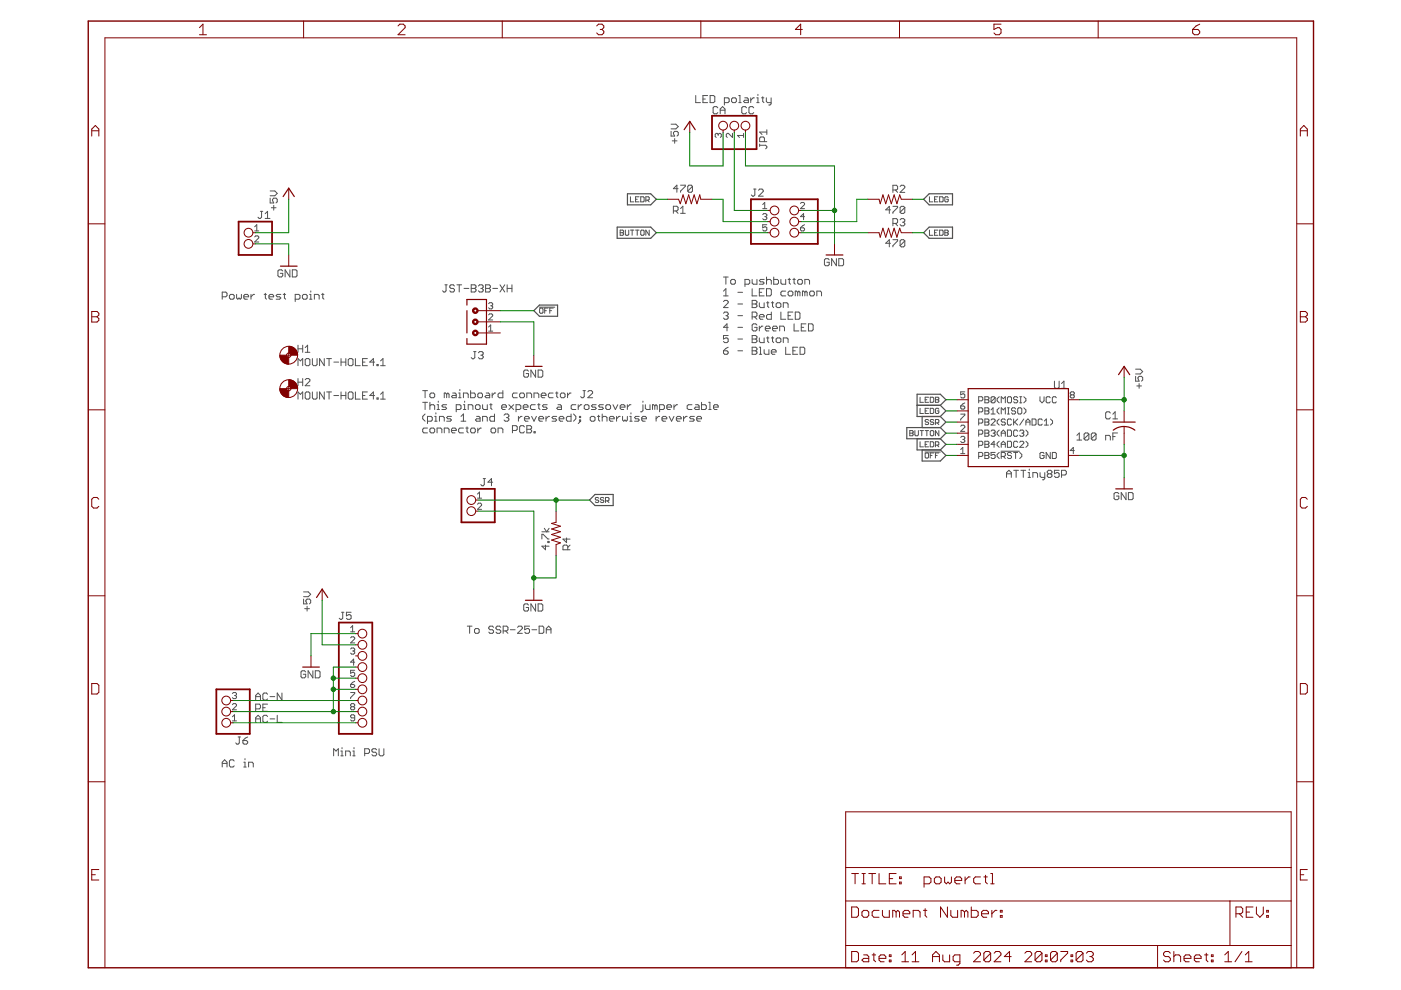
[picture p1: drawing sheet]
<svg xmlns="http://www.w3.org/2000/svg" width="297mm" height="210mm" viewBox="0 0 297 210" stroke-linecap="round" stroke-linejoin="round" font-family="sans-serif">
<g fill="none" stroke="#505050" stroke-width=".21">
<path d="M142.3 27.9v1h.7l-.2-.5v-.3l.2-.2h.6l.2 .2v.5l-.2 .3M142.3 26.3h1l.5 .5-.5 .5h-1M142.5 29.9h1.1M143 29.4v1M144.3 39.3h1v.2l-1 1v.3M146.8 39.5l-.2-.2h-.6l-.2 .2v1M146.8 39.5v1l-.2 .3h-.6l-.2-.3M146.8 39.5l-1 1M147.5 20.3v1.5h1M149 21h.5M150 20.3h-1v1.5h1M150.6 20.3h.7l.3 .2v1l-.3 .3h-.7z"/>
<path d="M152.2 22.9l-.3-.3h-.5l-.2 .3v1l.2 .2h.5l.3-.2M152.3 28.5v.2M152.3 28.5l-.2-.2-.5 .2v.4l.2 .2M152.3 28.5l.2-.2 .4 .2v.4l-.2 .2M152.7 24.1v-1l.5-.5 .5 .5v1M152.7 23.4h1M153.6 21.8h.7l.3-.3v-.5l-.3-.3h-.7v1.6M155.1 21l.3-.3h.5l.2 .3v.5l-.2 .3h-.5l-.3-.3zM155.3 28.3v.8l-.9-.8-.4 .2v.4l.2 .2M156.6 21.8h.5M156.6 20.3h.3v1.5M157.6 28.7h-1.2l.4 .4"/>
<path d="M157.6 28.3v.8M157.9 20.7h.5l.3 .3v.8h-.8l-.3-.3 .3-.2h.8M158.3 22.9l-.3-.3h-.5l-.2 .3v1l.2 .2h.5l.3-.2M159.2 20.7v1.1M159.8 22.9l-.2-.3h-.6l-.2 .3v1l.2 .2h.6l.2-.2M159.9 20.7h-.2l-.5 .6M160.4 21.8h.6M160.4 20.7h.3v1.1M160.7 20v.3M161.1 30.8h1.2l.3 .3v.2l-.3 .3M161.1 30.5v.6M161.5 20.7h.5"/>
<path d="M161.7 20.5v1l.3 .3M162.1 30v-.7l-.3-.3h-.5l-.2 .3v.7h1.5M162.5 20.7v.8l.2 .3h.8M162.6 27.5v1M162.6 28h-1.5l.5 .5M163.5 20.7v1.3l-.3 .3h-.2M190.8 39.5l.3-.2h.5l.2 .2v.3l-1 1h1M54 48.1l.4-.5v1.4M54 49h.9M54 50.2l.2-.2h.5l.2 .2v.2l-.9 .9h.9M55.2 44.8h.5M55.5 44.8v1.3l-.3 .2h-.3l-.2-.2"/>
<path d="M56.2 45.3l.5-.5v1.5M56.2 46.3h1M57.3 42v1h.7l-.2-.7 .2-.3h.5l.3 .3v.5l-.3 .2M57.3 40.5h1l.5 .5-.5 .5h-1M57.5 44h1M58 43.5v1.1M59.9 57.4l-.2-.2h-.5l-.3 .2v1.1l.3 .2h.5l.2-.2v-.5h-.5M61.5 57.2v1.5l-1-1.5v1.5M62 57.2h.7l.3 .2v1.1l-.3 .2h-.7zM131.5 48.8h.5l.2 .2-.2 .3 .2 .4-.2 .2h-.5zM131.5 49.3h.5M132.6 48.8v.9l.2 .2h.3l.2-.2v-.9"/>
<path d="M133.7 48.8h.7M133.7 41.7v1.1h.7M134 48.8v1.1M134.7 48.8h.8M134.7 42.2h.4M135.1 48.8v1.1M135.5 41.7h-.8v1.1h.8M135.8 41.7h.6l.2 .2v.7l-.2 .2h-.6zM136 48.8h.4l.2 .2v.7l-.2 .2h-.4l-.2-.2v-.7zM136.9 42.4h.6l.1-.5-.1-.2h-.6v1.1M137.3 42.4l.3 .4M137.6 48.8v1.1l-.7-1.1v1.1"/>
<path d="M142.8 44.7h.7l.3-.2v-.5l-.3-.3h-.7v1.5M143.3 44.7l.5 .5M143.8 40h-1l.7-.7v1.5M144.3 44.2l.5-.5v1.5M144.3 45.2h1M153.4 58.7h1M153.9 58.7v1.6M155.2 59.2h.5l.2 .3v.5l-.2 .3h-.5l-.3-.3v-.5zM159.5 59.2v.8l.2 .3h.8v-1.1M159.8 40.1h.5M160 40.1v1.2l-.2 .3h-.2l-.3-.3M160.8 40.3l.3-.2h.5l.2 .2v.3l-1 1h1"/>
<path d="M161.7 43.4l.4-.5v1.3M161.7 44.2h.9M161.7 45.5l.2-.2h.4l.3 .2-.3 .4M162 59.2h-.8l-.2 .3 .2 .3h.6l.2 .2-.2 .3h-.8M162.1 45.9h.2M162.3 45.9l.3 .3-.3 .4h-.4l-.2-.2M162.5 59.5l.3-.3h.5l.2 .3v.8M162.5 58.7v1.6M162.6 47.6h-.9v.7l.6-.2 .3 .2v.4l-.3 .3h-.4l-.2-.3M164 58.7v1.6h.8l.3-.3v-.5l-.3-.3h-.8M165.6 59.2v.8l.2 .3h.8v-1.1M167.1 59.2h.5"/>
<path d="M167.3 59v1l.3 .3M168.1 59.2h.5M168.4 59v1l.2 .3M169.1 59.5l.3-.3h.5l.2 .3v.5l-.2 .3h-.5l-.3-.3zM169.7 43.1l.2-.2h.5l.2 .2v.3l-.9 .8h.9M169.7 48.3h.7l.2 .4-.2 .3h-.5l-.2-.3zM170.6 45.9h-.9l.7-.6v1.3M170.6 47.6l-.9 .7M175.8 55.1l-.2-.3h-.6l-.2 .3v1l.2 .2h.6l.2-.2v-.5h-.5M177.3 54.8v1.5l-1-1.5v1.5M177.8 54.8h.8l.3 .3v1l-.3 .2h-.8zM188.8 44.5h-1l.8-.7v1.5"/>
<path d="M188.8 51.6h-1l.8-.8v1.5M189.3 40.3h.8l.2-.3v-.5l-.2-.2h-.8v1.5M189.3 43.8h1v.2l-1 1v.3M189.3 47.4h.8l.2-.3v-.5l-.2-.2h-.8v1.5M189.3 50.8h1v.3l-1 1v.2M189.8 40.3l.5 .5M189.8 47.4l.5 .5M190.8 46.6l.3-.2h.5l.2 .2v.3l-.2 .2M191.3 47.1h.3M191.6 47.1l.2 .3v.2l-.2 .3h-.5l-.3-.3M191.8 51.1v1l-.2 .2h-.5l-.3-.2M191.8 44l-.2-.2h-.5l-.3 .2v1"/>
<path d="M191.8 51.1l-.2-.3h-.5l-.3 .3v1M191.8 44v1l-.2 .3h-.5l-.3-.3M191.8 44l-1 1M191.8 51.1l-1 1M197.1 41.7v1.1h.7M197.1 48.8v1.1h.7M198.1 49.3h.4M198.1 42.2h.4M198.9 48.8h-.8v1.1h.8M198.9 41.7h-.8v1.1h.8M199.2 48.8h.6l.2 .2v.7l-.2 .2h-.6zM199.2 41.7h.6l.2 .2v.7l-.2 .2h-.6z"/>
<path d="M200.3 48.8h.6l.1 .2-.1 .3 .1 .4-.1 .2h-.6zM200.3 49.3h.6M201 41.9l-.1-.2h-.4l-.2 .2v.7l.2 .2 .5-.2v-.4h-.3M47.1 62.9h.8l.2-.2v-.5l-.2-.3h-.8v1.5M48.6 62.7l.3-.3h.5l.3 .3v.5l-.3 .2h-.5l-.3-.2zM50.2 62.4v.8l.2 .2 .3-.2 .2 .2 .3-.2v-.8M51.7 62.9h1v-.2l-.2-.3h-.6l-.2 .3v.5l.2 .2h.6M53.2 62.4v1M54 62.4h-.3l-.5 .5M56 62.4h.5M56.3 62.2v1l.2 .2M57 62.9h1v-.2l-.2-.3h-.5l-.3 .3v.5l.3 .2h.5"/>
<path d="M59.5 62.4h-.7l-.3 .3 .3 .2h.5l.2 .3-.2 .2h-.8M60 62.4h.6M60.3 62.2v1l.3 .2M62.6 63.4h.8l.2-.2v-.5l-.2-.3h-.8v1.5M63.2 73.2v1.5M63.2 77.5v-1.5l.5 .5 .5-.5v1.5M63.2 74h1M64.2 73.2v1.5M64.4 62.4h.5l.2 .3v.5l-.2 .2h-.5l-.3-.2v-.5zM64.7 73.7l.5-.5v1.5M64.7 74.7h1M65 76h.4l.3 .3v1l-.3 .2h-.4l-.3-.2v-1z"/>
<path d="M65.6 63.4h.5M65.6 62.4h.3v1M65.9 61.7v.2M66.2 76v1.3l.3 .2h.5l.2-.2v-1.3M66.7 63.4v-1h.7l.3 .3v.7M68.2 62.4h.5M68.4 62.2v1l.3 .2M68.7 76v1.5l-.9-1.5v1.5M69.3 76h1M69.8 76v1.5M70.8 76.8h1M72.3 76.8h1"/>
<path d="M72.3 76v1.5M73.3 76v1.5M74.1 76h.5l.2 .3v1l-.2 .2h-.5l-.3-.2v-1zM75.4 76v1.5h1M76.9 76.8h.5M77.9 76h-1v1.5h1M79.4 76.8h-1l.8-.8v1.5M79.9 77.3h.3v.2h-.3zM80.7 77.5h1M80.7 76.5l.5-.5v1.5M94.3 60.4h.5M94.6 60.4v1.3l-.3 .2h-.2l-.3-.2"/>
<path d="M96.4 60.6l-.3-.2h-.5l-.2 .2v.3l.2 .3h.5l.3 .2v.3l-.3 .2h-.5l-.2-.2M96.9 60.4h1M97.4 60.4v1.5M98.4 61.2h1M99.9 60.4h.8l.2 .2v.3l-.2 .3 .2 .2v.3l-.2 .2h-.8zM99.9 61.2h.8M100.4 74.5h.5M100.7 74.5v1.3l-.3 .3h-.2l-.3-.3M101.4 74.8l.3-.3h.5l.2 .3v.3l-.2 .2M101.4 60.6l.3-.2h.5l.2 .2v.3l-.2 .3M101.9 61.2h.3M101.9 75.3h.3"/>
<path d="M102.2 61.2l.2 .2v.3l-.2 .2h-.5l-.3-.2M102.2 75.3l.2 .3v.2l-.2 .3h-.5l-.3-.3M103 60.4h.7l.3 .2v.3l-.3 .3 .3 .2v.3l-.3 .2h-.7zM103 61.2h.7M103.6 64.4l.2-.2h.4l.3 .2-.3 .4M103.6 69.3l.4-.4v1.3M103.6 70.2h.9M103.6 66.8l.2-.3h.4l.3 .3v.2l-.9 .8h.9M104 64.8h.2M104.2 64.8l.3 .2-.3 .5h-.4l-.2-.2M104.5 61.2h1M106 60.4l1 1.5"/>
<path d="M107 60.4l-1 1.5M107.5 61.2h1M107.5 60.4v1.5M108.5 60.4v1.5M112.1 78.7l-.3-.2h-.5l-.3 .2v1l.3 .3h.5l.3-.3v-.5h-.6M113.6 78.5v1.5l-1-1.5v1.5M114.1 78.5h.7l.3 .2v1l-.3 .3h-.7zM114.4 65.1h3.2M114.6 65.3h.3l.2 .2v.7l-.2 .2h-.3l-.2-.2v-.7zM115.5 65.9h.3M116.2 65.3h-.7v1.1M116.6 65.9h.3"/>
<path d="M117.3 65.3h-.7v1.1M153.4 61.7l.5-.5v1.5M153.4 62.7h1M153.4 63.9l.2-.2h.5l.3 .2v.3l-1 1h1M153.4 66.4l.2-.2h.5l.3 .2v.3l-.3 .2M153.4 74.4h.7l.3 .2v.3l-.3 .2h-.5l-.2-.2zM153.9 66.9h.2M154.1 66.9l.3 .3v.2l-.3 .3h-.5l-.2-.3M154.4 71.1h-1v.8l.5-.3 .5 .3v.5l-.3 .2h-.5l-.2-.2M154.4 69.4h-1l.7-.7v1.5M154.4 73.6l-1 .8M156.4 62h1"/>
<path d="M156.4 64.5h1M156.4 66.9h1M156.4 69.4h1M156.4 71.9h1M156.4 74.4h1M157.9 60.3h.8l.3-.3v-.5l-.3-.3h-.8v1.5M159.5 61.2v1.5h1M159.5 63.7h.7l.3 .2v.3l-.3 .3 .3 .2v.3l-.3 .2h-.7zM159.5 67.2h.7l.3-.3v-.5l-.3-.2h-.7v1.5M159.5 71.1h.7l.3 .3v.2l-.3 .3 .3 .2v.3l-.3 .2h-.7zM159.5 73.6h.7l.3 .3v.2l-.3 .3 .3 .2v.3l-.3 .2h-.7zM159.5 64.5h.7"/>
<path d="M159.5 71.9h.7M159.5 74.4h.7M160 67.2l.5 .5M160.5 68.9l-.3-.2h-.5l-.2 .2v1l.2 .3h.5l.3-.3v-.5h-.5M161 62h.5M161 64.2v.8l.2 .2h.8v-1M161 67.2h1v-.3l-.2-.2h-.6l-.2 .2v.5l.2 .3h.6M161 69.2v1M161 71.6v.8l.2 .2h.8v-1M161 75.1h.5M161 73.6h.2v1.5M161.8 69.2h-.3l-.5 .5"/>
<path d="M162 61.2h-1v1.5h1M162 74.1v.8l.3 .2h.7v-1M162.3 69.7h1v-.3l-.3-.2h-.5l-.2 .2v.5l.2 .3h.5M162.5 61.2h.8l.2 .3v1l-.2 .2h-.8zM162.5 64.2h.5M162.5 71.6h.5M162.8 63.9v1.1l.2 .2M162.8 71.4v1l.2 .2M163.5 66.2v1.5h-.7l-.3-.3v-.5l.3-.2h.7M163.5 74.6h1v-.2l-.2-.3h-.5l-.3 .3v.5l.3 .2h.5M163.5 64.2h.5M163.5 71.6h.5"/>
<path d="M163.8 63.9v1.1l.2 .2M163.8 69.7h1v-.3l-.3-.2h-.5l-.2 .2v.5l.2 .3h.5M163.8 71.4v1l.2 .2M164.5 64.5l.3-.3h.5l.3 .3v.5l-.3 .2h-.5l-.3-.2zM164.5 71.9l.3-.3h.5l.3 .3v.5l-.3 .2h-.5l-.3-.2zM165.3 70.2v-1h.8l.2 .2v.8M165.6 66.2v1.5h1M166.1 65.2v-1h.7l.3 .3v.7M166.1 72.6v-1h.7l.3 .3v.7M166.6 61.7h-.8l-.2 .3v.5l.2 .2h.8M166.6 73.6v1.5h1M167.1 62l.2-.3h.6l.2 .3v.5l-.2 .2h-.6l-.2-.2z"/>
<path d="M167.1 66.9h.5M168.1 66.2h-1v1.5h1M168.1 74.4h.5M168.4 68.7v1.5h1M168.6 66.2h.8l.2 .2v1l-.2 .3h-.8zM169.1 62v.7M169.1 62l-.2-.3h-.3v1M169.1 73.6h-1v1.5h1M169.1 62l.3-.3 .2 .3v.7M169.6 73.6h.8l.2 .3v1l-.2 .2h-.8zM169.9 69.4h.5M170.6 60.3v-1.1h.8l.2 .3v.8"/>
<path d="M170.6 62v.7M170.6 62l-.2-.3h-.3v1M170.6 62l.3-.3 .2 .3v.7M170.9 68.7h-1v1.5h1M171.4 68.7h.7l.3 .2v1l-.3 .3h-.7zM171.7 62l.2-.3h.5l.3 .3v.5l-.3 .2h-.5l-.2-.2zM173.2 62.7v-1h.7l.3 .3v.7M240.8 79.8v1h.7l-.2-.5 .2-.5h.5l.3 .3v.5l-.3 .2M240.8 78.3h1l.5 .5-.5 .5h-1M63.2 80.3v1.5M63.2 84.6v-1.5l.5 .5 .5-.5v1.5M63.2 81h1"/>
<path d="M64.2 80.3v1.5M64.7 80.5l.3-.2h.4l.3 .2v.3l-1 1h1M65 83.1h.4l.3 .3v1l-.3 .2h-.4l-.3-.2v-1zM66.2 83.1v1.3l.3 .2h.5l.2-.2v-1.3M68.7 83.1v1.5l-.9-1.5v1.5M69.3 83.1h1M69.8 83.1v1.5M70.8 83.9h1M72.3 83.9h1M72.3 83.1v1.5M73.3 83.1v1.5M73.8 83.4l.3-.3h.5l.2 .3v1l-.2 .2h-.5l-.3-.2z"/>
<path d="M75.4 83.1v1.5h1M76.9 83.9h.5M77.9 83.1h-1v1.5h1M79.4 83.9h-1l.8-.8v1.5M79.9 84.4h.3v.2h-.3zM80.7 83.6l.5-.5v1.5M80.7 84.6h1M89.6 82.8h1M89.6 85.3h1M90.1 82.8v1.5M90.1 85.3v1.5M90.1 87.8l-.5 .5v.5l.5 .5"/>
<path d="M90.6 90.8h-.7l-.3 .2v.5l.3 .3h.7M90.6 89.3h.8l.3-.3v-.5l-.3-.2h-.8v1.5M91.1 83.6l.3-.3h.5l.3 .3v.5l-.3 .2h-.5l-.3-.2zM91.1 86.1l.3-.3h.5l.3 .3v.7M91.1 91l.3-.2h.5l.3 .2v.5l-.3 .3h-.5l-.3-.3zM91.1 85.3v1.5M92.2 88.3h.2v1M92.2 89.3h.5M92.4 87.5v.3M92.7 85.8h.2v1M92.7 86.8h.5M92.7 91.8v-1h.7l.3 .2v.8"/>
<path d="M92.9 85v.3M93.2 89.3v-1h.7l.3 .2v.8M94.2 91.8v-1h.8l.2 .2v.8M94.7 83.6l-.3-.3h-.2v1M94.7 83.6v.7M94.7 83.6l.3-.3 .2 .3v.7M94.7 85.8h-.8l-.2 .3 .2 .2h.5l.3 .3-.3 .2h-.7M95.7 91.3h1v-.3l-.2-.2h-.5l-.3 .2v.5l.3 .3h.5M95.7 88.3h-.7l-.3 .2 .3 .3h.5l.2 .2-.2 .3h-.8M96 83.3h.5l.2 .3v.7h-.7l-.3-.2 .3-.3h.7M96.7 86.8h.8l.2-.2v-.5l-.2-.3h-.8v1.5M97.2 84.3h.5"/>
<path d="M97.2 83.3h.3v1M97.5 82.6v.2M97.7 88.3l.6-.5v1.5M97.7 89.3h1.1M98.3 84.3v-1h.7l.3 .3v.7M98.3 85.8h.2v1M98.3 86.8h.5M98.3 90.8h-.8l-.3 .2v.5l.3 .3h.8M98.5 85v.3M98.8 90.8h.5M99 90.5v1l.3 .3M99.3 86.8v-1h.7l.3 .3v.7"/>
<path d="M99.8 82.8v1.5h.7l.3-.2v-.5l-.3-.3h-.7M100 90.8h.5l.3 .2v.5l-.3 .3h-.5l-.2-.3v-.5zM100.8 86.1l.2-.3h.5l.3 .3v.5l-.3 .2h-.5l-.2-.2zM101 88.3h.5l.3 .2v.8h-.8l-.2-.3 .2-.2h.8M101.3 83.6l.3-.3h.4l.3 .3v.5l-.3 .2h-.4l-.3-.2zM101.3 90.8v1M102 90.8h-.2l-.5 .5M102.3 85.8v.8l.3 .2h.7v-1M102.3 89.3v-1h.8l.2 .2v.8M103.1 83.3h.5l.2 .3v.7h-.7l-.3-.2 .3-.3h.7M103.8 85.8h.5M104.1 85.6v1l.2 .2"/>
<path d="M104.3 90.8h.5l.3 .2v.5l-.3 .3h-.5l-.2-.3v-.5zM104.4 83.3v1M104.8 87.8v1.5h-.7l-.3-.3v-.5l.3-.2h.7M105.1 83.3h-.3l-.4 .5M105.6 91.8v-1h.8l.2 .2v.8M106.4 86.3h1v-.2l-.3-.3h-.5l-.2 .3v.5l.2 .2h.5M106.6 82.8v1.5h-.7l-.3-.2v-.5l.3-.3h.7M106.9 88l.2-.2h.5l.3 .2v.3l-.3 .2M107.4 88.5h.2M107.6 88.5l.3 .3v.2l-.3 .3h-.5l-.2-.3M107.9 85.8l1 1M108.6 91.3h.8l.3-.3v-.5l-.3-.2h-.8v1.5"/>
<path d="M108.9 85.8l-1 1M109.4 86.8h.8l.2-.2v-.5l-.2-.3h-.8v1.5M109.7 83.3h-.8l-.3 .3v.5l.3 .2h.8M109.9 88.3v1M110.2 83.6l.2-.3h.5l.3 .3v.5l-.3 .2h-.5l-.2-.2zM110.7 88.3h-.3l-.5 .5M110.9 86.3h1.1v-.2l-.3-.3h-.5l-.3 .3v.5l.3 .2h.5M111.2 88.8h1v-.3l-.2-.2h-.6l-.2 .2v.5l.2 .3h.6M111.2 90.5l-.3-.2h-.5l-.2 .2v1l.2 .3h.5l.3-.3M111.7 84.3v-1h.8l.2 .3v.7M111.7 90.3h.8l.2 .2v.3l-.2 .2 .2 .3v.2l-.2 .3h-.8zM111.7 91h.8"/>
<path d="M112.7 88.3l.5 1 .5-1M113.2 84.3v-1h.8l.2 .3v.7M113.2 91.5h.3v.3h-.3zM113.5 85.8h-.8l-.2 .3v.5l.2 .2h.8M114 85.8h.5M114.2 85.6v1l.3 .2M114.2 88.8h1.1v-.3l-.3-.2h-.5l-.3 .2v.5l.3 .3h.5M114.7 83.8h1.1v-.2l-.3-.3h-.5l-.3 .3v.5l.3 .2h.5M115.8 88.3v1M116 85.8h-.7l-.3 .3 .3 .2h.5l.2 .3-.2 .2h-.8M116.5 88.3h-.2l-.5 .5M117.3 83.3h-.8l-.2 .3v.5l.2 .2h.8"/>
<path d="M117.8 83.3h.5M118 88.3h-.7l-.3 .2 .3 .3h.5l.2 .2-.2 .3h-.8M118 83.1v1l.3 .2M118.3 85.8h.5l.2 .3v.7h-.7l-.3-.2 .3-.3h.7M118.6 88.8h.9v-.3l-.2-.2h-.5l-.2 .2v.5l.2 .3h.5M118.8 83.6l.3-.3h.4l.3 .3v.5l-.3 .2h-.4l-.3-.2zM120.3 83.3v1M121.1 83.3h-.3l-.5 .5M121.1 87.8v1.5h-.8l-.2-.3v-.5l.2-.2h.8M121.6 87.8l.5 .5v.5l-.5 .5M122.1 85.8h-.8l-.2 .3v.5l.2 .2h.8M122.6 85.8v1"/>
<path d="M122.9 88.3h.2v.2h-.2zM122.9 89h.2v.3h-.2zM123.1 89.3l-.5 .5M123.4 85.8h-.3l-.5 .5M123.6 82.8h.5M123.9 82.8v1.3l-.3 .2-.5-.2M124.1 85.8h.5l.3 .3v.5l-.3 .2h-.5l-.2-.2v-.5zM124.6 83.1l.3-.3h.5l.2 .3v.2l-1 1h1M125.4 88.3h.5l.3 .2v.5l-.3 .3h-.5l-.3-.3v-.5zM126.4 85.8h-.8l-.2 .3 .2 .2h.6l.2 .3-.2 .2h-.8M126.7 88.3h.5M126.9 88v1l.3 .3"/>
<path d="M127.7 88.5l.2-.2h.5l.3 .2v.8M127.7 87.8v1.5M127.9 85.8h-.7l-.3 .3 .3 .2h.5l.2 .3-.2 .2h-.8M128.7 85.8h.5l.3 .3v.5l-.3 .2h-.5l-.3-.2v-.5zM129.2 88.8h1v-.3l-.2-.2h-.5l-.3 .2v.5l.3 .3h.5M130 85.8l.5 1 .5-1M130.7 88.3v1M131.5 86.3h1v-.2l-.3-.3h-.5l-.2 .3v.5l.2 .2h.5M131.5 88.3h-.3l-.5 .5M132 88.3v.7l.2 .3 .3-.3 .3 .3 .2-.3v-.7M133 85.8v1M133.5 88.3h.3v1"/>
<path d="M133.5 89.3h.5M133.8 85.8h-.3l-.5 .5M133.8 87.5v.3M135.5 88.3h-.7l-.3 .2 .3 .3h.5l.2 .2-.2 .3h-.8M136.1 88.8h1v-.3l-.3-.2h-.5l-.2 .2v.5l.2 .3h.5M136.3 85.8v1.3l-.2 .2h-.3M136.3 85v.3M136.8 85.8v.8l.3 .2h.7v-1M138.8 86.1l-.2-.3h-.3v1M138.8 86.1v.7M138.8 86.1l.3-.3 .2 .3v.7M139.1 88.3v1"/>
<path d="M139.8 86.8h.8l.3-.2v-.5l-.3-.3h-.8v1.5M139.8 88.3h-.2l-.5 .5M140.4 88.8h1v-.3l-.3-.2h-.5l-.2 .2v.5l.2 .3h.5M141.4 86.3h1v-.2l-.3-.3h-.5l-.2 .3v.5l.2 .2h.5M141.9 88.3l.5 1 .5-1M142.9 85.8v1M143.4 88.8h1v-.3l-.2-.2h-.5l-.3 .2v.5l.3 .3h.5M143.7 85.8h-.3l-.5 .5M144.9 88.3v1M145.7 88.3h-.3l-.5 .5M146.7 85.8h-.8l-.2 .3v.5l.2 .2h.8M147.2 88.3h-.7l-.3 .2 .3 .3h.5l.2 .2-.2 .3h-.8"/>
<path d="M147.5 85.8h.5l.2 .3v.7h-.7l-.3-.2 .3-.3h.7M147.7 88.8h1v-.3l-.2-.2h-.5l-.3 .2v.5l.3 .3h.5M148.7 85.3v1.5h.8l.3-.2v-.5l-.3-.3h-.8M150.3 85.3h.2v1.5M150.3 86.8h.5M151.3 86.3h1l-.3-.5h-.5l-.2 .3v.5l.2 .2h.5M192.9 91.3h.5l.2 .2-.2 .3 .2 .4-.2 .2h-.5zM192.9 91.8h.5M194 91.3v.9l.2 .2h.3l.2-.2v-.9M195.1 84.2v1.1h.7M195.1 91.3h.7M195.1 86.6v1.1h.7"/>
<path d="M195.1 93.7v1h.7M195.4 91.3v1.1M196.1 95.8h3.3M196.2 91.3h.7M196.2 87.1h.3M196.2 84.8h.3M196.2 94.2h.3M196.2 96.2l.1-.2h.4l.2 .2v.7l-.2 .2h-.4l-.1-.2zM196.5 91.3v1.1M196.9 89.1l-.2-.2-.5 .2 .1 .4h.4l.2 .2-.2 .3-.5-.1M196.9 84.2h-.7v1.1h.7M196.9 86.6h-.7v1.1h.7"/>
<path d="M196.9 93.7h-.7v1h.7M197.2 93.7h.6l.2 .2v.7l-.2 .1h-.6zM197.2 84.2h.6l.2 .2v.7l-.2 .2h-.6zM197.2 96.6h.4M197.2 86.6h.6l.2 .2v.7l-.2 .2h-.6zM197.4 91.3h.4l.2 .2v.7l-.2 .2h-.4l-.2-.2v-.7zM198 89.1l-.2-.2-.6 .2 .2 .4 .6 .2-.2 .3-.6-.1M198 96h-.8v1.1M198.3 84.2h.6l.2 .2-.2 .4 .2 .3-.2 .2h-.6zM198.3 96.6h.4M198.3 84.8h.6M198.3 89.7h.6l.2-.2v-.4l-.2-.2h-.6v1.1"/>
<path d="M198.3 94.4h.6l.2-.2-.2-.5h-.6v1M198.7 89.7l.4 .3M198.7 94.4l.4 .3M199.1 86.8l-.2-.2h-.4l-.2 .2v.7l.2 .2h.4l.2-.2v-.4h-.4M199.1 91.3v1.1l-.8-1.1v1.1M199.1 96h-.8v1.1M203.7 87.8h.9v.2l-.9 .9v.2M203.7 86.1h.6l.3 .4-.3 .2h-.4l-.2-.2zM203.7 90.4l.2-.3h.4l.3 .3v.2l-.9 .9h.9M203.7 92.7l.2-.2h.4l.3 .2-.3 .5M203.7 95.3l.4-.4v1.3M203.7 96.2h.9"/>
<path d="M204.1 93.2h.2M204.3 93.2l.3 .2-.3 .4h-.4l-.2-.2M204.6 83.1h-.9v.6l.4-.2 .5 .2v.5l-.3 .2h-.4l-.2-.2M204.6 85.4l-.9 .7M207.5 85h.7l.2-.2v-.5l-.2-.2h-.7v1.3M207.5 87.3h.7l.2-.2v-.4l-.2-.2h-.7v1.3M207.5 89.7h.7l.2-.2v-.5l-.2-.2h-.7v1.3M207.5 92.1h.7l.2-.3v-.4l-.2-.2h-.7v1.3M207.5 94.4h.7l.2-.2v-.4l-.2-.2h-.7v1.2M207.5 96.8h.7l.2-.2v-.5l-.2-.2h-.7v1.3M208.8 86.5h.7l.2 .2-.2 .4 .2 .4-.2 .3h-.7zM208.8 84.1h.7l.2 .2-.2 .5 .2 .4-.2 .2h-.7z"/>
<path d="M208.8 88.8h.7l.2 .2-.2 .5 .2 .4-.2 .2h-.7zM208.8 91.2h.7l.2 .2-.2 .4 .2 .5-.2 .2h-.7zM208.8 93.6h.7l.2 .2-.2 .4 .2 .4-.2 .2h-.7zM208.8 95.9h.7l.2 .2-.2 .5 .2 .4-.2 .2h-.7zM208.8 87.1h.7M208.8 96.6h.7M208.8 84.8h.7M208.8 89.5h.7M208.8 91.8h.7M208.8 94.2h.7M210.1 87.8h.9M210.1 91.4l.2-.2h.5l.2 .2-.2 .4"/>
<path d="M210.1 86.9l.4-.4v1.3M210.1 89l.2-.2h.5l.2 .2v.3l-.9 .8h.9M210.5 91.8h.3M210.8 91.8l.2 .3v.2l-.2 .2h-.5l-.2-.2M211 84.3l-.2-.2h-.5l-.2 .2v.9M211 84.3v.9l-.2 .2h-.5l-.2-.2M211 95.9h-.9v.7l.7-.2 .2 .2v.4l-.2 .2h-.5l-.2-.2M211 84.3l-.9 .9M211 94.2h-.9l.7-.6v1.2M211.9 86.5l-.5 .4v.4l.5 .5M211.9 84.1l-.5 .4v.5l.5 .4M211.9 88.8l-.5 .5v.4l.5 .4"/>
<path d="M211.9 91.2l-.5 .4v.5l.5 .4M211.9 93.6l-.5 .4v.4l.5 .4M211.9 95.9l-.5 .5v.4l.5 .4M212.2 95.7h3.9M212.3 85.4v-1.3l.4 .4 .4-.4v1.3M212.3 87.8v-1.3l.4 .4 .4-.4v1.3M212.3 92.5v-.9l.4-.4 .4 .4v.9M212.3 94.8v-.8l.4-.4 .4 .4v.8M212.3 96.8h.6l.2-.2v-.5l-.2-.2h-.6v1.3M212.3 91.8h.8M212.3 94.2h.8M212.7 96.8l.4 .4"/>
<path d="M213.1 89l-.2-.2h-.4l-.2 .2 .2 .5h.4l.2 .2-.2 .4h-.4l-.2-.2M213.6 87.8h.4M213.6 86.5h.4M213.6 91.2h.6l.3 .2v.9l-.3 .2h-.6zM213.6 93.6h.6l.3 .2v.8l-.3 .2h-.6zM213.8 84.1h.4l.3 .2v.9l-.3 .2h-.4l-.2-.2v-.9zM213.8 86.5v1.3M214.5 96.1l-.3-.2h-.4l-.2 .5 .2 .2h.4l.3 .4-.3 .2h-.4l-.2-.2M214.5 89l-.3-.2h-.4l-.2 .2v.9l.2 .2h.4l.3-.2M214.9 95.9h.9M214.9 88.8v1.3M214.9 99.7h1"/>
<path d="M215.1 89.5l.7 .6M215.3 86.7l-.2-.2h-.4l-.2 .4 .2 .2h.4l.2 .4-.2 .3h-.4l-.2-.3M215.3 95.9v1.3M215.4 99.7v1.5M215.8 84.3l-.3-.2h-.4l-.2 .2 .2 .5h.4l.3 .2-.3 .4h-.4l-.2-.2M215.8 91.4l-.3-.2h-.4l-.2 .2v.9l.2 .2h.4l.3-.2M215.8 93.8l-.3-.2h-.4l-.2 .2v.8l.2 .2h.4l.3-.2M215.8 88.8l-.9 .9M216 86.5h.4l.2 .2v.8l-.2 .3h-.4l-.2-.3v-.8zM216.2 84.1h.4M216.2 85.4h.4M216.2 95.9l.4 .5v.4l-.4 .4"/>
<path d="M216.2 91.4l.2-.2h.5l.2 .2-.2 .4M216.2 93.8l.2-.2h.5l.2 .2v.2l-.9 .8h.9M216.4 84.1v1.3M216.5 99.7h1M216.6 91.8h.3M216.9 91.8l.2 .3-.2 .4h-.5l-.2-.2M217 99.7v1.5M217.1 86.5l.4 .4v.4l-.4 .5M217.1 84.1l.4 .4v.5l-.4 .4M217.1 88.8l-.9 1.3M217.5 90.1v-.8l.4-.5 .5 .5v.8M217.5 89.5h.9"/>
<path d="M217.5 91.2l.4 .4v.5l-.4 .4M217.5 93.6l.4 .4v.4l-.4 .4M218.2 99.5v.2M218.8 88.8h.7l.2 .2v.9l-.2 .2h-.7zM220.5 84.1v.9l.4 .4 .5-.4v-.9M221 89l-.2-.2h-.5l-.2 .2v.9l.2 .2h.5l.2-.2M221.4 96.1l-.3-.2h-.4l-.2 .2v.9l.2 .2h.4l.3-.2v-.4h-.5M221.4 89.3l.4-.5v1.3M221.4 90.1h.9M222.7 84.3l-.2-.2h-.5l-.2 .2v.9l.2 .2h.5l.2-.2M222.7 95.9v1.3l-.9-1.3v1.3M222.7 88.8l.5 .5v.4l-.5 .4"/>
<path d="M223.1 95.9h.7l.2 .2v.9l-.2 .2h-.7zM223.6 80.8v1.3l.2 .2h.5l.3-.2v-1.3M224 84.3l-.2-.2h-.5l-.2 .2v.9l.2 .2h.5l.2-.2M224.6 99.7h-1v.8l.4-.3h.3l.3 .3v.5l-.3 .2h-.5l-.2-.2M225.1 82.3h1M225.1 81.3l.5-.5v1.5M227.1 83.7l-.2 .2 .2 .5h.5l.2-.2-.2-.5M227.1 83.7l-.2-.2 .2-.4h.5l.2 .2-.2 .4M227.1 83.7h.5M227.8 95.5h-.9l.7-.6v1.3M228.3 92.3l.5-.5v1.5M228.3 93.3h1"/>
<path d="M230.9 92.1l-.3-.3h-.5l-.3 .3v.9M230.9 92.1v.9l-.3 .3h-.5l-.3-.3M230.9 92.1l-1.1 .9M232.4 92.1l-.3-.3h-.5l-.2 .3v.9M232.4 92.1v.9l-.3 .3h-.5l-.2-.3M232.4 92.1l-1 .9M234.4 93.3v-1h.8l.2 .3v.7M235.4 87.6l-.2-.3h-.5l-.3 .3v1l.3 .2h.5l.2-.2M235.9 92.6h.5M235.9 88.8h1M235.9 87.8l.5-.5v1.5M236.9 91.8h-1v1.5"/>
<path d="M241 81.8h1M241.5 81.3v1M101.2 104.8l.5-.5v1.3M101.2 105.6h.9M101.2 106.9l.3-.2h.4l.2 .2v.2l-.9 .9h.9M102.4 101.5h.5M102.7 101.5v1.2l-.3 .3h-.2l-.3-.3M104.5 102.2h-1l.7-.7v1.5M114.9 114.3v-1h.2l1.1 1h.2M114.9 112.8h1.5M115.4 112l.5 .8 .5-.8M115.7 115.6v1l-.8-.8h1.5"/>
<path d="M116.2 114.8h.2v.2h-.2zM120.1 114v1l-.7-.7h1.5M120.4 116.6v-.8l-.3-.2h-.5l-.2 .2v.8h1.5M120.9 115.6l-.5 .5M126.9 105.6l-.2-.1h-.3l-.2 .1 .2 .4 .5 .2-.2 .4h-.3l-.2-.2M128 105.6l-.2-.1-.5 .1 .2 .4h.3l.2 .2-.2 .4-.5-.2M128.4 106.2h.5l.2-.2v-.4l-.2-.1h-.5v1.1M128.7 106.2l.4 .4M213.4 101.2v-1l.5-.5 .5 .5v1M213.4 100.5h1M218 100.2h.2v1M218 101.2h.5"/>
<path d="M219 101.2v-1h.8l.2 .3v.7M220.5 100.2v.8l.3 .2h.7M221.5 100.2v1.3l-.2 .2h-.3M222.3 100.5h.5M222.3 100.5l-.3-.3v-.2l.3-.3h.5l.2 .3v.2l-.2 .3M222.3 100.5l-.3 .2v.3l.3 .2h.5l.2-.2v-.3l-.2-.2M225.1 100.7h.7l.3-.2v-.5l-.3-.3h-.7v1.5M237.2 104.7l-.2-.3h-.5l-.3 .3v1l.3 .2h.5l.2-.2v-.5h-.5M238.7 104.4v1.5l-1-1.5v1.5M239.2 104.4h.8l.2 .3v1l-.2 .2h-.8zM64.4 127v1h.7l-.2-.5v-.2l.2-.3h.5l.3 .3v.5l-.3 .2M64.4 125.5h1l.5 .5-.5 .5h-1"/>
<path d="M64.6 129.1h1M65.1 128.5v1.1M72.4 129.8h.5M72.7 129.8v1.3l-.3 .2-.5-.2M74.3 133.1l.5-.4v1.3M74.3 134h.9M74.3 135.2l.2-.2h.5l.2 .2v.2l-.9 .9h.9M74.3 137.6l.2-.2h.5l.2 .2-.2 .4M74.4 129.8h-1v.8l.8-.3 .2 .3v.5l-.2 .2h-.5l-.3-.2M74.8 138h.2M75 138l.2 .2v.3l-.2 .2h-.5l-.2-.2M99.1 132.8h1"/>
<path d="M99.6 132.8v1.5M100.8 133.3h.5l.3 .2v.5l-.3 .3h-.5l-.2-.3v-.5zM104.6 133l-.2-.2h-.5l-.3 .2v.3l.3 .2h.5l.2 .3v.2l-.2 .3h-.5l-.3-.3M106.2 133l-.3-.2h-.5l-.2 .2v.3l.2 .2h.5l.3 .3v.2l-.3 .3h-.5l-.2-.3M106.7 133.8h.7l.3-.3v-.5l-.3-.2h-.7v1.5M107.2 133.8l.5 .5M108.2 133.5h1M109.7 133l.3-.2h.5l.2 .2v.3l-1 1h1M112.1 128.3l-.3-.3h-.5l-.3 .3v1l.3 .3h.5l.3-.3v-.5h-.6M112.3 132.8h-1v.7l.5-.2h.2l.3 .2v.5l-.3 .3h-.5l-.2-.3M112.8 133.5h1M113.6 128v1.6l-1-1.6v1.6"/>
<path d="M114.1 128h.7l.3 .3v1l-.3 .3h-.7zM114.3 132.8h.8l.2 .2v1l-.2 .3h-.8zM115.8 133.5h1M115.8 134.3v-1l.5-.5 .5 .5v1M49.3 147l.2-.2h.4l.2 .2-.2 .5M49.3 149.4l.2-.2h.4l.2 .2v.2l-.8 .9h.8M49.3 152l.4-.4v1.2M49.3 152.8h.8M49.7 147.5h.2M49.9 147.5l.2 .2-.2 .4h-.4l-.2-.2M50.5 156.3h.5M50.7 156.3v1.2l-.2 .3h-.3l-.2-.3"/>
<path d="M51.5 157h.8l.2 .3v.2l-.2 .3h-.5l-.3-.3zM52.5 156.3l-1 .7M54.2 148.4v-1l.5-.5 .5 .5v1M54.2 150.3h.8l.2-.2v-.6l-.2-.2h-.8v1.5M54.2 153.2v-1l.5-.5 .5 .5v1M54.2 147.7h1M54.2 152.4h1M55.7 150.1h.5M56.7 147.2l-.2-.3h-.5l-.3 .3v1l.3 .2h.5l.2-.2M56.7 149.3h-1v1.5h1M56.7 151.9l-.2-.2h-.5l-.3 .2v1l.3 .3h.5l.2-.3M57.3 147.7h1"/>
<path d="M57.3 152.4h1M58.8 151.7v1.5h1M59.8 146.9v1.5l-1-1.5v1.5M64.8 142.5l-.2-.3h-.5l-.3 .3v1l.3 .2h.5l.2-.2v-.5h-.5M66.3 142.2v1.5l-1-1.5v1.5M66.8 142.2h.8l.3 .3v1l-.3 .2h-.8zM72.3 159.2h.2v1.1M72.5 158.5v.2M74.3 146.8h.9v.2l-.9 .9v.2M74.3 145.1h.7l.2 .4-.2 .3h-.5l-.2-.3zM74.5 149.8l-.2 .3 .2 .4h.5l.2-.2v-.2l-.2-.3M74.5 149.8l-.2-.2 .2-.4h.5l.2 .2-.2 .4"/>
<path d="M74.5 149.8h.5M74.8 159.2h.3v1.1M75.1 158.5v.2M75.2 152.2h-.7l-.2-.2 .2-.4h.5l.2 .2v.8l-.2 .2h-.5l-.2-.2M75.2 142.1h-.9v.6l.5-.2 .4 .2v.5l-.2 .2h-.5l-.2-.2M75.2 140.4h-.9l.7-.7v1.4M75.2 144.5l-.9 .6M77.3 159.7h.8l.2-.2v-.5l-.2-.3h-.8v1.6M79.9 159l-.3-.3h-.5l-.3 .3v.2l.3 .3h.5l.3 .2v.3l-.3 .3h-.5l-.3-.3M80.4 158.7v1.3l.2 .3h.5l.3-.3v-1.3M47.1 162.6v-1l.5-.5 .5 .5v1M47.1 161.9h1"/>
<path d="M49.7 161.4l-.3-.3h-.5l-.3 .3v1l.3 .2h.5l.3-.2M51.7 162.6h.5M51.7 161.6h.2v1M51.9 160.8v.3M52.7 162.6v-1h.8l.2 .3v.7M70.7 160.3v-1.6l.5 .5 .5-.5v1.6M72.3 160.3h.5M73.3 160.3v-1.1h.7l.3 .3v.8M74.8 160.3h.5"/>
</g>
<g fill="none" stroke="#505050" stroke-width=".25">
<path d="M130.9 48.2h7.1l1.1 1.1-1.1 1.2h-7.1zM133 41.1h5l1.1 1.1-1.1 1.2h-5zM195.8 42.2l1.2-1.1h5v2.3h-5zM197 48.2h5v2.3h-5l-1.2-1.2zM113.2 65.9l1.2-1.2h3.8v2.4h-3.8zM194.4 85.9h5M194.4 93v2.4h5M195.5 88.3v2.4M195.5 95.4v2.3h3.9l1.2-1.1-1.2-1.2M199.4 88.3l1.2 1.2-1.2 1.2M199.4 85.9l1.2-1.1-1.2-1.2h-5v4.7h5M199.4 90.7h-7.1v2.3h7.1"/>
<path d="M199.4 90.7l1.2 1.1-1.2 1.2M199.4 93l1.2 1.2-1.2 1.2M199.4 85.9l1.2 1.2-1.2 1.2M126.2 104.8h3.8v2.4h-3.8l-1.2-1.2z"/>
</g>
<path d="M18.7 4.5h259.8v200.7h-259.8z" fill="none" stroke="#800000" stroke-width=".3"/>
<g fill="none" stroke="#800000" stroke-width=".21">
<path d="M42.3 5.9l.7-.8v2.3M42.3 7.4h1.5M64.4 4.5v3.5M84.4 5.5l.4-.4h.7l.4 .4v.4l-1.5 1.5h1.5M106.5 4.5v3.5M126.5 5.5l.4-.4h.7l.4 .4v.4l-.4 .3M127.3 6.2h.3M127.6 6.2l.4 .4v.4l-.4 .4h-.7l-.4-.4M148.6 4.5v3.5M170.1 6.2h-1.5l1.2-1.1v2.3M190.7 4.5v3.5M212.2 5.1h-1.5v1.1l.8-.3h.4l.3 .3v.8l-.3 .4h-.8l-.4-.4"/>
<path d="M232.8 4.5v3.5M252.9 6.2h1.1l.4 .4v.4l-.4 .4h-.8l-.3-.4zM254.4 5.1l-.8 .4-.7 .7M19.5 28.9v-1.5l.7-.8 .8 .8v1.5M19.5 27.7h1.5M61.2 39.9v2.3M146.2 25.7v2.4M153.3 27.6v.5M155.7 27.6v.5M158.1 27.6v.5M275.7 27.7h1.5M275.7 28.9v-1.5l.7-.8 .8 .8v1.5"/>
<path d="M18.7 47.5h3.5M53.6 49.3h.5M53.6 51.7h.5M61.2 54.1v2.3M141.5 42.2h2.4l.3 1 .6-1.9 .6 1.9 .6-1.9 .6 1.9 .6-1.9 .6 1.9 .6-1.9 .2 .9h2.4M162.8 49.3h.5M162.8 44.6h.5M162.8 47h.5M169.3 49.3h.5M169.3 44.6h.5M169.3 47h.5M176.9 51.7v2.4"/>
<path d="M184 42.2h2.4l.2 1 .6-1.9 .6 1.9 .6-1.9 .6 1.9 .6-1.9 .6 1.9 .6-1.9 .3 .9h2.4M184 49.3h2.4l.2 1 .6-1.9 .6 1.9 .6-1.9 .6 1.9 .6-1.9 .6 1.9 .6-1.9 .3 .9h2.4M274.9 47.5h3.6M19.5 66h1.1l.4 .4v.4l-.4 .4 .4 .3v.4l-.4 .4h-1.1zM19.5 67.2h1.1M60.7 75.3h1M61.2 74.8v1M101.4 70.6h4.7M101.4 68.2h4.7M101.4 65.9h4.7M113.2 75.3v2.4M238.3 77.7v2.3"/>
<path d="M275.7 66h1.1l.4 .4v.4l-.4 .4 .4 .3v.4l-.4 .4h-1.1zM275.7 67.2h1.1M18.7 86.9h3.5M60.7 82.4h1M61.2 81.9v1M202.9 84.8h2.4M202.9 87.1h2.4M202.9 96.6h2.4M202.9 89.5h2.4M202.9 91.8h2.4M202.9 94.2h2.4M226.5 84.8h2.4"/>
<path d="M226.5 96.6h2.4M238.3 87.1v2.4M238.3 90.4v3.8M274.9 86.9h3.6M21 105.9l-.4-.4h-.8l-.3 .4v1.5l.3 .3h.8l.4-.3M100.8 106h.6M100.8 108.4h.6M117.9 108.4v2.3l-1 .3 1.9 .6-1.9 .6 1.9 .5-1.9 .6 1.9 .6-1.9 .6 1.9 .6-.9 .4v2.3M238.3 101.3v2.4M277.2 105.9l-.4-.4h-.7l-.4 .4v1.5l.4 .3h.7l.4-.3M18.7 126.3h3.5M65.9 139.1v2.3"/>
<path d="M68.3 124.9v2.4M75.4 134.3h.5M75.4 136.7h.5M75.4 139.1h.5M113.2 124.9v2.4M274.9 126.3h3.6M19.5 144.9h1.1l.4 .4v1.5l-.4 .4h-1.1zM48.9 153.2h.5M48.9 150.9h.5M48.9 148.5h.5M75.4 153.2h.5M75.4 150.9h.5"/>
<path d="M75.4 148.5h.5M75.4 141.4h.5M75.4 143.8h.5M75.4 146.2h.5M275.7 144.9h1.1l.4 .4v1.5l-.4 .4h-1.1zM18.7 165.8h3.5M179.3 172.1h94.4v33.1h-94.4zM274.9 165.8h3.6M19.5 185.5h.7M21 184.4h-1.5v2.2h1.5M179.3 191h94.4M179.3 183.9h94.4"/>
<path d="M180.6 192.3h1.1l.3 .4v1.4l-.3 .4h-1.1zM180.6 185.2h1.4M181.3 185.2v2.2M182.8 193.4l.3-.4h.7l.4 .4v.7l-.4 .4h-.7l-.3-.4zM182.8 185.2h.7M182.8 187.4h.7M183.1 185.2v2.2M184.2 185.2h1.5M184.9 185.2v2.2M186.4 185.2v2.2h1.4M186.4 193h-1.1l-.4 .4v.7l.4 .4h1.1M187.1 193v1.1l.4 .4h1.1v-1.5"/>
<path d="M188.6 186.3h.7M190 193.4l.4-.4 .3 .4v1.1M190 185.2h-1.4v2.2h1.4M190 193.4l-.4-.4h-.3v1.5M190 193.4v1.1M190.7 185.9h.4v.4h-.4zM190.7 187h.4v.4h-.4zM191.5 193.7h1.4v-.3l-.4-.4h-.7l-.3 .4v.7l.3 .4h.7M193.6 194.5v-1.5h1.1l.4 .4v1.1M195.8 193h.7M195.9 187.4h1.1l.4-.4v-.7l-.4-.4h-1.1v2.2M196.2 192.7v1.4l.3 .4"/>
<path d="M198.1 186.3l.4-.4h.7l.3 .4v.7l-.3 .4h-.7l-.4-.4zM200.3 185.9v1.1l.3 .4 .4-.4 .4 .4 .3-.4v-1.1M200.9 192.3v2.2l-1.5-2.2v2.2M201.6 193v1.1l.4 .4h1v-1.5M202.4 186.7h1.5v-.4l-.4-.4h-.7l-.4 .4v.7l.4 .4h.7M204.5 193.4l-.4-.4h-.3v1.5M204.5 193.4v1.1M204.5 193.4l.4-.4 .3 .4v1.1M204.6 185.9v1.5M205.7 185.9h-.4l-.7 .8M205.9 192.3v2.2h1.1l.4-.4v-.7l-.4-.4h-1.1M207.9 185.9h-1.1l-.4 .4v.7l.4 .4h1.1"/>
<path d="M208.1 193.7h1.5v-.3l-.4-.4h-.7l-.4 .4v.7l.4 .4h.7M208.6 185.9h.7M209 185.6v1.4l.3 .4M210.1 185.2h.3v2.2M210.1 187.4h.7M210.3 193v1.5M211.4 193h-.4l-.7 .7M212.1 194.1h.4v.4h-.4zM212.1 193h.4v.4h-.4zM260.8 191v9.5M262 193.7h1.1l.4-.3v-.7l-.4-.4h-1.1v2.2M262.8 193.7l.7 .8"/>
<path d="M264.2 193.4h.7M265.7 192.3h-1.5v2.2h1.5M266.4 192.3v1.4l.7 .8 .7-.8v-1.4M268.6 194.1h.3v.4h-.3zM268.6 193h.3v.4h-.3zM275.7 185.5h.7M277.2 184.4h-1.5v2.2h1.5M22.2 205.2v-197.2h252.7v197.2M179.3 200.5h94.4M180.6 201.7h1.1l.3 .4v1.5l-.3 .3h-1.1zM183.1 202.5h.7l.4 .3v1.1h-1.1l-.3-.3 .3-.4h1.1M184.9 202.5h.8"/>
<path d="M185.3 202.1v1.5l.4 .3M186.4 203.2h1.4v-.4l-.3-.3h-.8l-.3 .3v.8l.3 .3h.8M188.6 203.6h.3v.3h-.3zM188.6 202.5h.3v.3h-.3zM191.2 203.9h1.4M191.2 202.5l.7-.8v2.2M193.4 203.9h1.4M193.4 202.5l.7-.8v2.2M197.7 202.8h1.5M197.7 203.9v-1.4l.7-.8 .8 .8v1.4M199.9 202.5v1.1l.4 .3h1v-1.4M203.5 203.9h-1.1l-.3-.3v-.8l.3-.3h1.1v1.8l-.3 .3h-.4"/>
<path d="M206.4 202.1l.4-.4h.7l.4 .4v.4l-1.5 1.4h1.5M210 202.1v1.5l-.3 .3h-.7l-.4-.3M210 202.1l-.3-.4h-.7l-.4 .4v1.5M210 202.1l-1.4 1.5M210.8 202.1l.3-.4h.8l.3 .4v.4l-1.4 1.4h1.4M214.4 202.8h-1.5l1.1-1.1v2.2M217.3 202.1l.4-.4h.7l.3 .4v.4l-1.4 1.4h1.4M220.9 202.1v1.5l-.3 .3h-.8l-.3-.3M220.9 202.1l-.3-.4h-.8l-.3 .4v1.5M220.9 202.1l-1.4 1.5M221.6 203.6h.4v.3h-.4zM221.6 202.5h.4v.3h-.4z"/>
<path d="M224.2 202.1v1.5l-.4 .3h-.7l-.4-.3M224.2 202.1l-.4-.4h-.7l-.4 .4v1.5M224.2 202.1l-1.5 1.5M224.9 201.7h1.5v.4l-1.5 1.5v.3M227.1 203.6h.3v.3h-.3zM227.1 202.5h.3v.3h-.3zM229.6 202.1v1.5l-.3 .3h-.8l-.3-.3M229.6 202.1l-.3-.4h-.8l-.3 .4v1.5M229.6 202.1l-1.4 1.5M230.3 202.1l.4-.4h.7l.4 .4v.4l-.4 .3M231.1 202.8h.3M231.4 202.8l.4 .4v.4l-.4 .3h-.7l-.4-.3"/>
<path d="M245.4 200.5v4.7M248.1 202.1l-.3-.4h-.7l-.4 .4v.4l.4 .3h.7l.3 .4v.4l-.3 .3h-.7l-.4-.3M248.9 202.8l.3-.3h.8l.3 .3v1.1M248.9 201.7v2.2M251 203.2h1.5v-.4l-.4-.3h-.7l-.4 .3v.8l.4 .3h.7M253.2 203.2h1.5v-.4l-.4-.3h-.7l-.4 .3v.8l.4 .3h.7M255.4 202.5h.7M255.8 202.1v1.5l.3 .3M256.8 203.6h.4v.3h-.4zM256.8 202.5h.4v.3h-.4zM259.7 203.9h1.4M259.7 202.5l.7-.8v2.2"/>
<path d="M263.3 201.7l-1.4 2.2M264 203.9h1.5M264 202.5l.8-.8v2.2"/>
<circle cx="153.3" cy="26.6" r=".93"/>
<circle cx="155.7" cy="26.6" r=".93"/>
<circle cx="158.1" cy="26.6" r=".93"/>
<circle cx="52.7" cy="49.3" r=".93"/>
<circle cx="52.7" cy="51.7" r=".93"/>
<circle cx="164.2" cy="44.6" r=".93"/>
<circle cx="164.2" cy="47" r=".93"/>
<circle cx="164.2" cy="49.3" r=".93"/>
<circle cx="168.4" cy="44.6" r=".93"/>
<circle cx="168.4" cy="47" r=".93"/>
<circle cx="168.4" cy="49.3" r=".93"/>
<circle cx="61.2" cy="75.3" r="1.88"/>
<circle cx="61.2" cy="75.3" r=".47"/>
<circle cx="61.2" cy="82.4" r="1.88"/>
<circle cx="61.2" cy="82.4" r=".47"/>
<circle cx="99.9" cy="106" r=".93"/>
<circle cx="99.9" cy="108.4" r=".93"/>
<circle cx="76.8" cy="134.3" r=".93"/>
<circle cx="76.8" cy="136.7" r=".93"/>
<circle cx="76.8" cy="139.1" r=".93"/>
<circle cx="48" cy="153.2" r=".93"/>
<circle cx="48" cy="148.5" r=".93"/>
<circle cx="48" cy="150.9" r=".93"/>
<circle cx="76.8" cy="143.8" r=".93"/>
<circle cx="76.8" cy="146.2" r=".93"/>
<circle cx="76.8" cy="148.5" r=".93"/>
<circle cx="76.8" cy="153.2" r=".93"/>
<circle cx="76.8" cy="141.4" r=".93"/>
<circle cx="76.8" cy="150.9" r=".93"/>
</g>
<g fill="none" stroke="#800000" stroke-width=".25">
<path d="M145.1 27.5l1.1-1.8 1.2 1.8M59.5 56.4h3.5M60 41.7l1.2-1.8 1.2 1.8M175.2 54.1h3.5M99 64.7v-1.2h4.1v9.5h-4.1v-1.2M99 65.9v4.7M111.4 77.7h3.5M237.2 79.4l1.1-1.7 1.2 1.7M205.3 82.4h21.2v16.5h-21.2zM236 89.5h4.7M236 91.2a3.8 3.8 0 0 1 4.6 0M236.6 103.7h3.5"/>
<path d="M67.1 126.7l1.2-1.8 1.2 1.8M111.4 127.3h3.5M64.2 141.4h3.5"/>
</g>
<path d="M151 24.6h9.4v7h-9.4zM50.6 47h7.1v7.1h-7.1zM159.2 42.2h14.2v9.5h-14.2zM97.8 103.7h7.1v7h-7.1zM71.8 132h7.1v23.6h-7.1zM45.9 146.2h7.1v9.4h-7.1z" fill="none" stroke="#800000" stroke-width=".38"/>
<g fill="#800000" stroke="#800000" stroke-width=".21">
<path d="M61.2 73.4a1.86 1.86 0 0 1 1.9 1.9h-1.4l-.1-.3-.4-.2z" fill-rule="evenodd"/>
<path d="M59.3 75.3h1.4l.2 .3 .3 .2v1.4a1.86 1.86 0 0 1-1.9-1.9z" fill-rule="evenodd"/>
<path d="M61.2 80.5a1.86 1.86 0 0 1 1.9 1.9h-1.4l-.1-.3-.4-.2z" fill-rule="evenodd"/>
<path d="M59.3 82.4h1.4l.2 .3 .3 .2v1.4a1.86 1.86 0 0 1-1.9-1.9z" fill-rule="evenodd"/>
</g>
<g fill="none" stroke="#800000" stroke-width=".49">
<circle cx="100.8" cy="68.2" r=".47"/>
<circle cx="100.8" cy="70.6" r=".47"/>
<circle cx="100.8" cy="65.9" r=".47"/>
</g>
<g fill="none" stroke="#008000" stroke-width=".21">
<path d="M146.2 28.1v7.1h7.1v-7.1M155.7 28.1v16.5h7.1M158.1 28.1v7.1h18.8v16.5M54.1 51.7h7.1v2.4M61.2 42.2v7.1h-7.1M139.1 49.3h23.7M139.1 42.2h2.4M151 42.2h2.3v4.8h9.5M169.8 49.3h14.2M169.8 44.6h7.1M184 42.2h-2.3v4.8h-11.9M193.5 49.3h2.3"/>
<path d="M193.5 42.2h2.3M106.1 68.2h7.1v7.1M106.1 65.9h7.1M200.6 84.8h2.3M200.6 96.6h2.3M200.6 89.5h2.3M200.6 91.8h2.3M200.6 94.2h2.3M200.6 87.1h2.3M228.9 84.8h9.4M228.9 96.6h9.4M238.3 80v7.1"/>
<path d="M238.3 94.2v7.1M101.4 108.4h11.8v16.5M101.4 106h23.6M117.9 106v2.4M117.9 117.8v4.7h-4.7M68.3 127.3v9.4h7.1M75.4 134.3h-9.5v4.8M49.4 148.5h26M49.4 153.2h26M49.4 150.9h26M70.7 143.8h4.7M70.7 146.2h4.7"/>
<path d="M75.4 141.4h-4.7v9.5"/>
</g>
<g fill="#008000" stroke="#008000" stroke-width=".21">
<circle cx="238.3" cy="84.8" r=".47"/>
<circle cx="238.3" cy="96.6" r=".47"/>
<circle cx="113.2" cy="122.5" r=".47"/>
<circle cx="176.9" cy="44.6" r=".47"/>
<circle cx="117.9" cy="106" r=".47"/>
<circle cx="70.7" cy="150.9" r=".47"/>
<circle cx="70.7" cy="146.2" r=".47"/>
<circle cx="70.7" cy="143.8" r=".47"/>
</g>
</svg>
